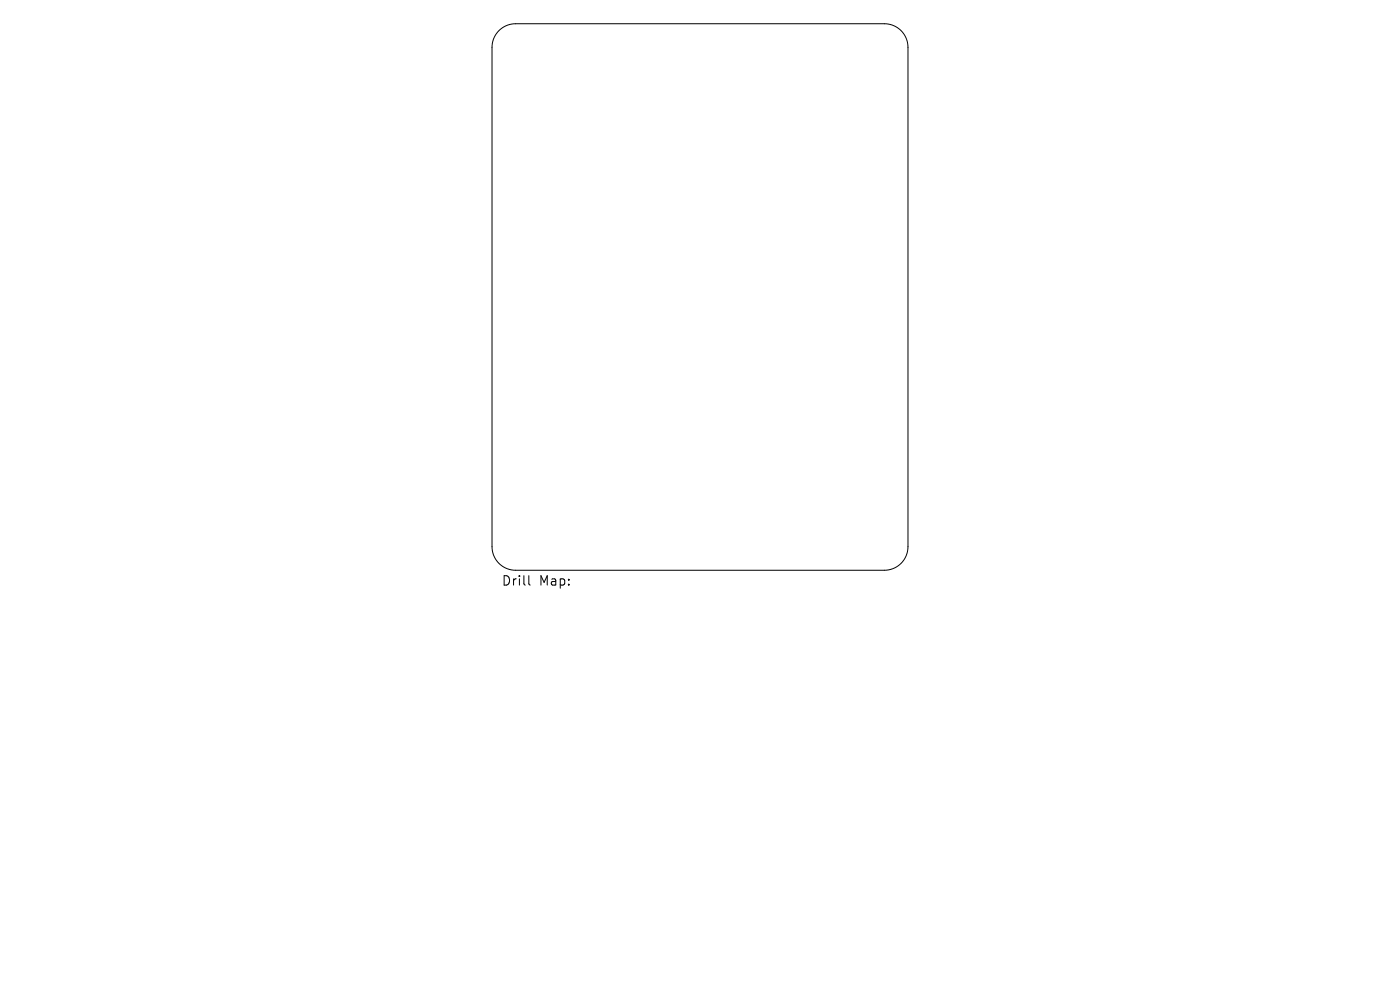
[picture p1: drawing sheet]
<svg xmlns="http://www.w3.org/2000/svg" width="297mm" height="210mm" viewBox="0 0 297 210" stroke-linecap="round" stroke-linejoin="round" font-family="sans-serif">
<defs><g id="words">
<g font-size="2.8">
<text x="106.3" y="124.5">Drill</text>
<text x="114.4" y="124.5">Map:</text>
</g>
</g></defs>
<path d="M105.8 6.5a5 5 0 0 1 3.6-1.5h78.2a5 5 0 0 1 5 5v106a5 5 0 0 1-5 5h-78.2a5 5 0 0 1-5-5v-106a5 5 0 0 1 1.4-3.5zM112.2 122.1v1.7l.3 .3" fill="none" stroke="#000" stroke-width=".21"/>
<use href="#words"/>
</svg>
